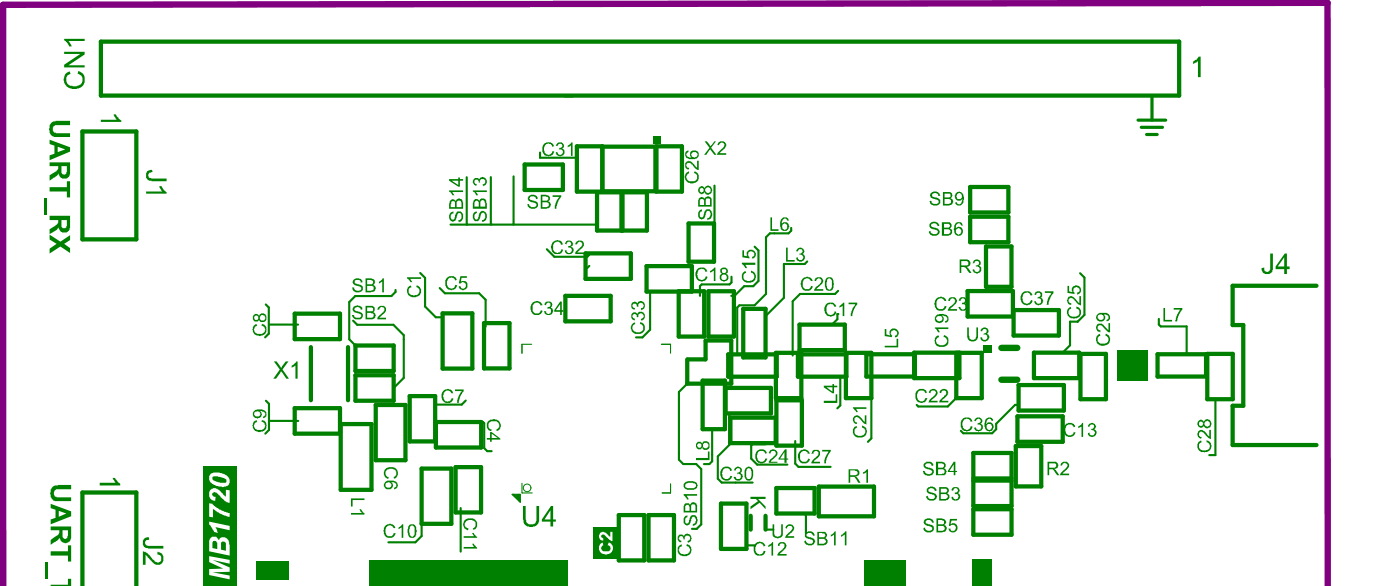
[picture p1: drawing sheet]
<svg xmlns="http://www.w3.org/2000/svg" width="219mm" height="92mm" viewBox="0 0 219 92" stroke-linecap="round" stroke-linejoin="round" font-family="sans-serif">
<path d="M.5 91.8v-91l207.6-.4v91.4" fill="none" stroke="#800080" stroke-width="1"/>
<g fill="none" stroke="#008000" stroke-width=".33">
<path d="M88.5 15.1h1.3M73.2 35.1h.1M80.4 35.1h.1M84.6 23.9v.8M85.7 39l1.2 1.2M92.3 39.9l-.3 .3M118.3 38.6l.6 .6M123.6 36.5h-2.9l-.6 .6M41.7 47.7l.4 .4M42.1 52.2l-.5 .6M54.7 53.1l1 1M55.3 50.2l.7 .6"/>
<path d="M55.7 46.3l-1 1M61.7 50.8l1.6 1.7v.7M62 45.4v.3l-.7 .6M63.3 59.1l-1.6 1.6M66.6 43.5v4.5M68.9 45.1l.8 .8M75.1 45.9l1 1M92.4 41.6l-.4 .4M101.9 51.6l-1.2 1.2h-1M110 44.5l-.3 .3v1.5M114.7 43.3v.9l-.4 .3M115.9 47.8l-.4 .3"/>
<path d="M116.6 44.8l-1.5 1.5h-.5M118.9 44l-.8 .8M120.1 46l-1.8 1.8M122.9 46.6l-2.9 2.9M125.4 46h5.5M126.5 40.9l-.4 .4M130.4 50.8h-4.9l-.2 .2v1.4M42.2 67.3l-.6 .6M74.9 66.1h.8l.2 .1M106.4 71v1l.7 .6h2l.8 .8M107.7 60.1l-1.3 1.3M111.6 71.2v1l-.4 .4"/>
<path d="M112.5 71.4v3.5l.6 .6h2.2M114.3 64.7v5M117.7 71.8l1 .9h4.7M120 69.5h-2.1l-.2 .2M124.6 72.6l.6 .5h5M131.7 63.5l-.5 .4M136.6 68.6l-.6 .6M66.1 83.9l-1 1M72.2 89.1l.3 .3h1.4M109.9 82.1l-.7 .7h-.7M120 82.9h1.2M126.1 80.5h.2"/>
</g>
<g fill="none" stroke="#008000" stroke-width=".67">
<path d="M55.7 58.7v4M61.7 58.7v4M106.4 52.7h4M106.4 45.6h4M125.3 50.8v4M132.4 50.8v4M132.6 55.2h4M46.2 63.9v4M53.3 63.9v4M64.2 69.1h4M64.2 62h4M71.4 73.1h4"/>
<path d="M113 78.8h4M114.5 65.4v4M121.6 65.4v4M132.6 62.3h4M71.4 80.2h4M113 85.9h4M120 80.7v2.2"/>
</g>
<path d="M83.3 53.9h-1.5v1.4M105.1 53.9v1.4M80.3 77.4l1.2 1.1v-1M80.3 77.4h1.2v1.2zM80.9 77.5l.6 .6M81.2 77.5v.3l.1-.3h-.3l.5 1M81.3 77.4v1M81.4 77.4v1M81.5 77.5h-1.1l1 .8-.9-.9 1 .8M81.9 77.2h1.5" fill="none" stroke="#008000" stroke-width=".17"/>
<path d="M81.8 53.9v1.4M81.8 77.2h.1" fill="none" stroke="#008000" stroke-width=".16"/>
<circle cx="131.2" cy="49.2" r=".17" fill="#008000"/>
<g fill="none" stroke="#008000" stroke-width=".33">
<path d="M70.6 35.2h22.9M73.2 27.7v7.4M76.9 27.7v7.4h.2M80.5 27.6v7.5M84.6 24.7h5.8M112 29.1v5.8M118.9 39.2v4.8M120.1 37.1v8.9M124 35.7v.4l-.4 .4M42.1 48.1v4.1M42.3 50.8h4.4M54.7 47.3v5.8"/>
<path d="M55.7 46.3h5.6M56 50.8h5.7M63.3 53.2v5.9M65.9 42.7l.7 .8M66.6 48l1.7 1.7h.8M69.7 45.9h5.4M76.1 46.9v4.2M86.9 40.2h5.1M101.9 45.6v6M110 44.5h4.3M115.5 48.1v7.4M115.9 47.8h2.4"/>
<path d="M116.6 44.8h1.5M125.4 46l-1.2 1.2v8.4M126.1 41.3h-3.2v5.3M131.2 49.2v.8l-.8 .8M131.4 45.5l-.5 .5M131.7 59v4.5M169.3 42.8l.7 .6v5.9l-1.1 1h-1.2v3.7l-1.1 1.2M181.6 49.9v.9l.3 .3h4.1v4.1M41.7 62.7l.5 .5v4.1M42.3 65.9h4.4M72.2 79.5v6.8M73 62.7l-.6 .6h-4.1"/>
<path d="M75.9 66.2v3.9l.5 .5h.7M106.4 61.4v9.6M109.9 73.4v8.7M110.3 72.6h.9M111.6 67.3v3.9M114.3 69.7l-1.8 1.7M115.3 75.5h2.7M117.7 69.7v2.1M124.6 69v3.6M136.6 61.7v6.9M149.9 61.5v.8l-1.4 1.3h-4.6l-.2-.2M159.5 63.4h-.4l-3 2.9v.9l-.6 .6h-4.5l-.4-.4"/>
<path d="M190.5 62.6v8.6h-1M60.9 84.9h4.2M66.1 82v1.9M117 85.4h1.3M126.3 80.5v3"/>
</g>
<g fill="none" stroke="#008000" stroke-width=".67">
<path d="M15.8 6.5h169v8.5h-169zM12.9 20.6h8.5v16.9h-8.5zM82.2 25.7h6v4h-6zM90.4 22.9h4v7.1h-4zM91.8 39.7h7.1v3.9h-7.1zM93.6 30.1h7.8v6h-7.8zM94.4 23h8.3v6.9h-8.3M97.4 30.1v6M97.6 30.1v6M102.9 22.9h4v7.1h-4zM107.9 35h4v6h-4zM152.1 29.3h5.9v4h-5.9z"/>
<path d="M152.1 33.9h5.9v4h-5.9zM154.5 38.6h4v6.3h-4zM46.2 49.1h7.1v4h-7.1zM48.7 54.3v8.3M54.5 54.3v8.3M55.7 54.1h6v4h-6zM55.7 58.7h6M69.4 49.1h4.6v8.6h-4.6zM75.9 50.6h4v7.1h-4zM88.6 46.3h7.1v4h-7.1zM101.3 41.7h7.1v3.9h-7.1zM106.4 45.6v7.1"/>
<path d="M107.8 56.3h2.8M110.1 59.6h3.5v7.6h-3.5zM110.4 45.6v7.1M110.6 53.3h4v6.8h-6.9v-3.8M110.6 53.4v2.9M111 45.6h4v7.1h-4zM114.1 55.5h7.6v3.5h-7.6zM116.5 48.3h3.5v7.6h-3.5zM121.6 55.2h4v7.1h-4zM125.1 55.5h7.6v3.5h-7.6zM125.3 54.8h7.1M125.3 50.8h7.1"/>
<path d="M132.6 55.2v7.1M135.8 55.4h7.6v3.5h-7.6zM136.6 55.2v7.1M150.4 55.2v4h-7.1v-4h10.6v7.1h-4v-7.1M151.7 45.6h7.1v3.9h-7.1zM158.9 48.5h7.1v4h-7.1zM162.1 55.2h7.1v4h-7.1zM169.3 55.4h4v7.1h-4zM181.4 55.4h7.6v3.5h-7.6zM189.2 55.4h4v7.1h-4zM206.3 44.7h-13.1v6.2h1.7v12.6h-1.7v6.2h13.1M46.2 67.9h7.1"/>
<path d="M46.2 63.9h7.1M53.4 66.4h4.8v10.3h-4.8zM55.7 62.7h6M58.9 63.4h4.6v8.6h-4.6zM64.2 62v7.1M66.1 73.3h4.6v8.7h-4.6zM68.2 62v7.1M68.3 66.1h7.1v3.9h-7.1zM71.4 73.1v7.1M75.4 73.1v7.1M113 78.8v7.1M113.7 60.7h7.1v4h-7.1z"/>
<path d="M114.5 69.4h7.1M114.5 65.4h7.1M117 78.8v7.1M121.7 76.4h6v4h-6zM121.7 62.7h4v7.1h-4zM128.3 76.2h8.7v4.6h-8.7zM152.6 70.9h5.9v4h-5.9zM152.6 75.2h5.9v4h-5.9zM152.6 79.7h5.9v4h-5.9zM159.2 69.8h4v6.3h-4zM159.5 65.2h7.1v4h-7.1zM159.6 60.3h7.1v4h-7.1z"/>
<path d="M12.9 91.8v-14.7h8.5v14.7M97 80.6h4v7.1h-4zM101.6 80.6h4v7.1h-4zM117.7 80.7v2.2"/>
</g>
<path d="M178.4 18.8h4.3M178.9 19.9h3.3M180.6 15v3.8M179.7 21.1h1.7" fill="none" stroke="#008000" stroke-width=".5"/>
<path d="M103.7 53.9h1.4M81.8 75.6v1.6M105.1 75.8v1.4h-1.3" fill="none" stroke="#008000" stroke-width=".17"/>
<path d="M103.7 53.9h1.4M105.1 75.8v1.4h-1.3" fill="none" stroke="#008000" stroke-width=".16"/>
<path d="M157 59.4h2.4M157 54.5h2.4" fill="none" stroke="#008000" stroke-width="1"/>
<g fill="#008000">
<path d="M152.4 87.5h3v4.3h-3z" fill-rule="evenodd"/>
<path d="M40.2 87.9h5.1v2.8h-5.1z" fill-rule="evenodd"/>
<path d="M135.4 87.8h6.6v4h-6.6z" fill-rule="evenodd"/>
<path d="M175.1 54.8h4.7v4.9h-4.7z" fill-rule="evenodd"/>
<path d="M57.9 87.7h31.1v4.1h-31.1z" fill-rule="evenodd"/>
<path d="M93 82.5h4v5h-4z" fill-rule="evenodd"/>
</g>
<g fill="#008000">
<path d="M39.7 66l.4-.2 .2 .2a.66 .66 0 0 0-.5 .8 .66 .66 0 0 0 .8 .5h.1a.65 .65 0 0 0 .9-.5 .65 .65 0 0 0-.6-.8l.1-.3 .1 .1a.43 .43 0 0 1 .5 .4 .91 .91 0 0 1-.4 1.3 1.29 1.29 0 0 1-1.5-.2l-.3-.7z"/>
<path d="M60.2 73.5a1.42 1.42 0 0 1 2.1 0 1.45 1.45 0 0 1-.1 1.2l-.4 .3-.1-.4a.61 .61 0 0 0 .4-.5 .61 .61 0 0 0-.2-.6 1.04 1.04 0 0 0-1.5 .3 .77 .77 0 0 0 .5 .9l-.1 .3a.97 .97 0 0 1-.6-1.4z"/>
<path d="M63.9 45l.5-.3 .1 .3h-.2a.65 .65 0 0 0-.2 .8 .65 .65 0 0 0 .6 .4l.1 .1 .3-.1a.62 .62 0 0 0 .6-.8l-.1-.3-.4-.2 .2-.2a.97 .97 0 0 1 .6 1.1 .97 .97 0 0 1-1.1 .7h-.1a1.01 1.01 0 0 1-1-.9z"/>
<path d="M63.8 43.4h2.2v.3h-1.7l.3 .5h-.3l-.1-.3-.4-.3z"/>
<path d="M102.3 21.4h1.2v1.1h-1.2z"/>
<path d="M107.5 27.1l.5-.3-.1 .4a.64 .64 0 0 0-.3 .8 .64 .64 0 0 0 .8 .4 .66 .66 0 0 0 .9-.4 .66 .66 0 0 0-.3-.8l-.2-.1v-.3a.45 .45 0 0 1 .5 .4 .95 .95 0 0 1 .1 1 .95 .95 0 0 1-.9 .5 1.09 1.09 0 0 1-1.1-.7l-.1-.5z"/>
<path d="M107.4 25.5a.7 .7 0 0 1 1-.1l.9 .9v-1.1h.2v1.4h-.1a1.34 1.34 0 0 1-.9-.8h-.1a.44 .44 0 0 0-.7-.3 .44 .44 0 0 0 .1 .8h.2v.3v-.1a.7 .7 0 0 1-.6-1z"/>
<path d="M118.2 85.3a.97 .97 0 0 1 1-.5 .97 .97 0 0 1 .8 .6l-.3 .1a.59 .59 0 0 0-.7-.5 .59 .59 0 0 0-.5 .6 .84 .84 0 0 0 .2 1.1 .74 .74 0 0 0 1-.5l.3 .1a.91 .91 0 0 1-1 .7 .88 .88 0 0 1-.9-.7z"/>
<path d="M120.4 85.4l.4-.2 .2-.3h.2v2.1h-.3v-1.7l-.1 .1-.3 .2h-.1z"/>
<path d="M122 85a.84 .84 0 0 1 1.2 .2 .85 .85 0 0 1-.4 .9l-.6 .6h1.1v.3h-1.4v-.3l.2-.3a1.24 1.24 0 0 0 .8-1.1v-.2l-.4-.1-.3 .2v.2h-.3z"/>
<path d="M117.6 77.8h2.4v.3h-1.2l1.2 1.2v.4l-.9-1-1.5 1v-.4l1.2-.9-.3-.3h-.9z"/>
<path d="M118.6 70.7a1.15 1.15 0 0 1 1.4-.2l.2 .4-.3 .1a.61 .61 0 0 0-.5-.4 .61 .61 0 0 0-.6 .2 .93 .93 0 0 0 .4 1.5h.4l.3-.3 .1-.2h.2a.95 .95 0 0 1-1.1 .7 .95 .95 0 0 1-.7-1.2v-.3z"/>
<path d="M120.7 70.5a.72 .72 0 0 1 1.2 .3l-.1 .5-1 .9v.1h1.1v.1h-1.4v-.2l.3-.3a1.4 1.4 0 0 0 .8-1.1 .44 .44 0 0 0-.5-.2 .44 .44 0 0 0-.3 .4l-.3-.1z"/>
<path d="M120.8 34h.2v1.9h1v.2h-1.2z"/>
<path d="M125.2 70.8a.94 .94 0 0 1 1-.5 .94 .94 0 0 1 .7 .7h-.3a.61 .61 0 0 0-.7-.4 .61 .61 0 0 0-.5 .7v.1a.66 .66 0 0 0 .5 .9 .66 .66 0 0 0 .8-.5l.2 .1a.45 .45 0 0 1-.3 .5h-.1a.88 .88 0 0 1-1.4-.5v-.7z"/>
<path d="M127.3 70.6a.72 .72 0 0 1 1.2 .2 1.09 1.09 0 0 1-.5 1l-.5 .5h1v.2h-1.3v-.1a2.38 2.38 0 0 1 1-1.1 .39 .39 0 0 0-.2-.7 .39 .39 0 0 0-.5 .4h-.3z"/>
<path d="M128.9 70.4h1.3v.3l-.4 .5-.3 .6v.7h-.3v-.6l.7-1.2h-1z"/>
<path d="M125.7 43.7a.98 .98 0 0 1 1.6 .1v.2h-.2a.65 .65 0 0 0-.8-.4 .65 .65 0 0 0-.5 .6v.1a.68 .68 0 0 0 .4 .9 .68 .68 0 0 0 .9-.4v-.1l.3 .1a1.02 1.02 0 0 1-1.6 .5 1.49 1.49 0 0 1-.1-1.5z"/>
<path d="M127.8 43.6a.94 .94 0 0 1 1.1 .1v.1a.42 .42 0 0 1 0 .6l-1 .9h1.1v.2h-1.4l.3-.7a1.4 1.4 0 0 0 .9-.9h-.1a.38 .38 0 0 0-.4-.3 .38 .38 0 0 0-.4 .4h-.2z"/>
<path d="M135.3 73.9l.4-.2 .2-.2h.1v2.1h-.2v-1.7l-.5 .3z"/>
<path d="M133.8 66.9l.5-.2 .1 .3a.61 .61 0 0 0-.5 .4 .61 .61 0 0 0 .3 .7 .87 .87 0 0 0 .9 .1 .87 .87 0 0 0 .5-.8l-.1-.4h-.4v-.4a.94 .94 0 0 1 .8 1 .94 .94 0 0 1-.9 .9 1.11 1.11 0 0 1-1.2-.4 1.27 1.27 0 0 1 0-1.2z"/>
<path d="M133.8 65.3a.7 .7 0 0 1 1.1 .1l.6 .6v-1h.3v1.4a1.5 1.5 0 0 1-.9-.7l-.2-.2a.42 .42 0 0 0-.7 0 .42 .42 0 0 0 .4 .6l-.2 .3a.7 .7 0 0 1-.4-1z"/>
<path d="M133.7 63.7h2.1v.3h-1.6l.2 .4v.1h-.2l-.1-.2-.4-.4z"/>
<path d="M138.7 54.1h1.8v-1.1h.3v1.4h-2.1z"/>
<path d="M138.7 51.5h.2v.8l.6 .2a.72 .72 0 0 1 0-.7 .72 .72 0 0 1 .7-.4 .74 .74 0 0 1 .5 1.2l-.4 .3v-.4a.43 .43 0 0 0 .3-.4 .43 .43 0 0 0-.4-.4 .5 .5 0 0 0-.5 .2 .5 .5 0 0 0 .1 .6v.3l-1.1-.2z"/>
<path d="M144.9 81.3a1.01 1.01 0 0 1 1.4 .2l.1 .3h-.3a.55 .55 0 0 0-.4-.4 .55 .55 0 0 0-.6 .2 .43 .43 0 0 0 .5 .5l.2 .1a.44 .44 0 0 1 .6 .5 .95 .95 0 0 1-.9 .6l-.3-.1a.46 .46 0 0 1-.4-.5h-.1l.3-.1v.1a.3 .3 0 0 0 .3 .3v.1h.5a.34 .34 0 0 0 .3-.4 .34 .34 0 0 0-.4-.3v-.1a.89 .89 0 0 1-.9-.7z"/>
<path d="M148.9 81.2h1.1v.3h-.9l-.1 .5h.1a.71 .71 0 0 1 1 .6 .71 .71 0 0 1-.9 .7h-.1a.43 .43 0 0 1-.4-.5l-.1-.1h.4l.1 .3a.47 .47 0 0 0 .5 0 .47 .47 0 0 0 .2-.4 .47 .47 0 0 0-.3-.4 .47 .47 0 0 0-.5 .1h-.3z"/>
<path d="M144.8 72.5a.95 .95 0 0 1 1.5 .2v.2h-.3a.52 .52 0 0 0-.4-.4 .52 .52 0 0 0-.5 .2l-.1 .1a.32 .32 0 0 0 .4 .3l.1 .1a.65 .65 0 0 1 .7 .3 .65 .65 0 0 1 0 .7 .92 .92 0 0 1-1.5-.3v-.2h.2v.1a.63 .63 0 0 0 .6 .4 .63 .63 0 0 0 .6-.4l-.1-.2-.5-.1a.72 .72 0 0 1-.7-.8z"/>
<path d="M145.8 30.2a.92 .92 0 0 1 1.5 .2l.1 .2h-.4a.47 .47 0 0 0-.4-.4 .47 .47 0 0 0-.5 .4h-.1l.2 .2a1.71 1.71 0 0 1 1.2 .4 .67 .67 0 0 1-.7 1h-.1a.89 .89 0 0 1-.9-.7l.2-.1a.65 .65 0 0 0 .5 .5 .65 .65 0 0 0 .7-.2v-.1a.35 .35 0 0 0-.5-.4 .73 .73 0 0 1-.8-.7z"/>
<path d="M151.6 51.3h.2v1.2l.1 .1a.55 .55 0 0 0 .6 .6 .55 .55 0 0 0 .5-.6v-1.3h.3v1.2a.85 .85 0 0 1-.9 .9 .85 .85 0 0 1-.8-.9z"/>
<path d="M153.7 51.6h.1a.58 .58 0 0 1 .7-.3 .58 .58 0 0 1 .4 .6v.2l-.3 .2a.56 .56 0 0 1 .5 .5 .56 .56 0 0 1-.5 .6 .64 .64 0 0 1-1-.5l.3-.1a.47 .47 0 0 0 .4 .4 .47 .47 0 0 0 .5-.4l-.1-.1a.39 .39 0 0 0-.6-.3l.1-.2a.35 .35 0 0 0 .4-.3 .35 .35 0 0 0-.2-.4h-.1a.3 .3 0 0 0-.3 .3h-.3z"/>
<path d="M154.1 54h1.3v1.2h-1.3z"/>
<path d="M10.2 11.6l.7-.5 .2 .5a.95 .95 0 0 0-.7 .8 .95 .95 0 0 0 .5 .9 1.49 1.49 0 0 0 1.9-.4v-.1a.85 .85 0 0 0-.6-1.2l.1-.5a1.33 1.33 0 0 1 .9 2 1.53 1.53 0 0 1-1.6 .8h-.1a1.51 1.51 0 0 1-1.4-2.2z"/>
<path d="M10.1 8.1h3.2v.4l-2.6 1.7h2.6v.4h-3.2v-.5l2.5-1.7h-2.5z"/>
<path d="M10.1 6.1h3.2v.3h-2.6l.5 .8v.1h-.4l-.3-.7-.4-.3z"/>
<path d="M23.1 26.8l.7-.2 .1 .3h-.1a.55 .55 0 0 0-.5 .3 .55 .55 0 0 0 0 .6l.4 .1h2.4v.5h-2.4v-.1a.51 .51 0 0 1-.6-.3l-.2-.1v-.8z"/>
<path d="M22.9 30h2.5l-.5-.9h.5l.3 .7 .4 .3v.2h-3.2z"/>
<path d="M39.7 51l.4-.3h.1l.1 .3a.6 .6 0 0 0-.5 .5 .92 .92 0 0 0 .6 .8 .92 .92 0 0 0 1-.3 .61 .61 0 0 0 .1-.6 .61 .61 0 0 0-.5-.4l.1-.3a.91 .91 0 0 1 .6 1.1 1 1 0 0 1-1.3 .7h-.1a1.05 1.05 0 0 1-.6-1.5z"/>
<path d="M72.8 81.5a1.14 1.14 0 0 1 2 .4 .77 .77 0 0 1-.6 1l-.1-.2a.63 .63 0 0 0 .3-1.1 .96 .96 0 0 0-1.6 .5l.1 .4 .5 .2-.1 .3a1.01 1.01 0 0 1-.5-1.5z"/>
<path d="M72.7 83.9h1.6l-.3-.3v-.2h.3v.2l.5 .4v.2h-2.1z"/>
<path d="M72.7 85.6h1.6l-.3-.4v-.1h.3l.1 .3 .4 .3v.2h-2.1z"/>
<path d="M74.2 33.4l.3-.3h.2l.1 .3a.55 .55 0 0 0-.4 .4 .55 .55 0 0 0 .2 .6l.4-.2v-.3a.68 .68 0 0 1 1-.8 .9 .9 0 0 1 .3 .9 .9 .9 0 0 1-.8 .7v-.3a.32 .32 0 0 0 .5-.3l.1-.2a.6 .6 0 0 0-.3-.6l-.2 .1a.45 .45 0 0 0-.3 .5l-.1 .2a.55 .55 0 0 1-.6 .5 .55 .55 0 0 1-.5-.6z"/>
<path d="M74.1 29.8h2.2v.3h-1.7l.4 .5h-.4v-.1a.42 .42 0 0 0-.4-.4z"/>
<path d="M74.2 28.1a.64 .64 0 0 1 .8-.2l.1 .2a.56 .56 0 0 1 .6-.4 .56 .56 0 0 1 .5 .5 .64 .64 0 0 1-.5 .9l-.1-.2a.44 .44 0 0 0 .5-.6 .44 .44 0 0 0-.6-.3h-.1a.4 .4 0 0 0-.1 .6l-.3-.1a.36 .36 0 0 0-.2-.4 .36 .36 0 0 0-.5 .3 .36 .36 0 0 0 .4 .4v.3a.95 .95 0 0 1-.6-.8z"/>
<path d="M70.5 33.4h.1a.45 .45 0 0 1 .5-.3v.3a.47 .47 0 0 0-.5 .5 .47 .47 0 0 0 .5 .5l.1-.1 .1-.6a.64 .64 0 0 1 .9-.5h.1a.95 .95 0 0 1-.4 1.6l-.1-.4h.1a.61 .61 0 0 0 .4-.4 .61 .61 0 0 0-.2-.6h-.1a.35 .35 0 0 0-.3 .5h-.1a.66 .66 0 0 1-.9 .7 .92 .92 0 0 1-.2-1.2z"/>
<path d="M70.4 29.8h2.2v.3h-1.7l.3 .5h-.3l-.1-.3-.4-.3z"/>
<path d="M85.1 22.7h.1a.97 .97 0 0 1 1.2-.3l.3 .1 .2 .4-.4 .1a.6 .6 0 0 0-.5-.5 .89 .89 0 0 0-.7 1.3 .66 .66 0 0 0 .7 .4 .66 .66 0 0 0 .6-.6l.3 .1-.1 .2a.42 .42 0 0 1-.4 .4l-.1 .1a.98 .98 0 0 1-1.2-.4l-.1-.2z"/>
<path d="M87.2 22.5a.65 .65 0 0 1 .8-.2 .65 .65 0 0 1 .4 .8l-.3 .1a.62 .62 0 0 1 .4 .7 .62 .62 0 0 1-.6 .5v.1a.72 .72 0 0 1-.8-.7h.3a.44 .44 0 0 0 .5 .4 .44 .44 0 0 0 .3-.5 .44 .44 0 0 0-.6-.3v-.3v.1l.2-.1a.34 .34 0 0 0 .3-.3 .34 .34 0 0 0-.3-.3h-.3l-.1 .4-.3-.1z"/>
<path d="M89 22.8l.3-.2 .3-.3h.1v2.1h-.2v-1.7l-.4 .4h-.1z"/>
<path d="M39.9 64.5a.49 .49 0 0 0 .3 .7 .49 .49 0 0 0 .6-.5l-.2-.3h-.2v-.1zM39.7 64.4l.2-.1a1.18 1.18 0 0 1 1.2-.2l.1 .1a.74 .74 0 0 1 .4 1.2h-.4v-.2a.39 .39 0 0 0 .4-.5 .39 .39 0 0 0-.5-.3v-.1h-.4l.2 .2a.64 .64 0 0 1-.5 1 .7 .7 0 0 1-.7-1z"/>
<path d="M60.2 75.6a1.64 1.64 0 0 1 1.7-.3 .66 .66 0 0 1 .5 .7 .66 .66 0 0 1-.6 .6v-.3a.43 .43 0 0 0 .3-.4 .43 .43 0 0 0-.4-.4h-.4a.58 .58 0 0 1 .3 .6 .58 .58 0 0 1-.5 .5 .73 .73 0 0 1-.8-.3 .73 .73 0 0 1-.1-.7zM60.4 75.7a.48 .48 0 0 0 .4 .6 .48 .48 0 0 0 .5-.5v-.1a.53 .53 0 0 0-.9 0z"/>
<path d="M107.5 23.7l.4-.1v.2a.38 .38 0 0 0-.3 .4 .38 .38 0 0 0 .4 .4v.1h.4a.66 .66 0 0 1 0-1 .66 .66 0 0 1 .9 0 .7 .7 0 0 1 .2 .8 .7 .7 0 0 1-.7 .4 1.64 1.64 0 0 1-1.2-.2l-.2-.3zM108.4 24a.3 .3 0 0 0 .1 .5 .45 .45 0 0 0 .6 0 .45 .45 0 0 0 .1-.6l-.6-.1z"/>
<path d="M122.9 70.8l-.6 1h.6zM123 70.3h.3v1.5h.2v.1h-.2v.5h-.4v-.5h-.9v-.1z"/>
<path d="M122.4 34.3a.66 .66 0 0 1 .7-.3 .66 .66 0 0 1 .5 .5h-.2a.34 .34 0 0 0-.3-.3 .34 .34 0 0 0-.4 .2l-.2 .3v.3a.65 .65 0 0 1 .7-.2 .65 .65 0 0 1 .5 .6 .7 .7 0 0 1-1 .7l-.2-.1a1.76 1.76 0 0 1-.1-1.7zM122.6 35.2a.5 .5 0 0 0 .1 .6 .5 .5 0 0 0 .6 .1l.1-.2a.46 .46 0 0 0-.2-.6 .46 .46 0 0 0-.6 .1z"/>
<path d="M129.7 43.7a1.55 1.55 0 0 0 .2 1.6h.1a.3 .3 0 0 0 .3-.3l.1-.2a1.18 1.18 0 0 0-.4-1.2zM129.5 43.5a.72 .72 0 0 1 1.1 .2v.5a1.04 1.04 0 0 1-.4 1.3 .73 .73 0 0 1-.9-.7v-.7z"/>
<path d="M133.3 73.6v.8h.7a.35 .35 0 0 0 .4-.4 .35 .35 0 0 0-.4-.3v-.1zM133 73.5h1.1a.55 .55 0 0 1 .6 .5 .55 .55 0 0 1-.6 .6l.3 .1 .5 .9h-.4l-.3-.5a.43 .43 0 0 0-.5-.5h-.4v1h-.3z"/>
<path d="M147 81.4v.7h.5a.34 .34 0 0 0 .5-.3 .34 .34 0 0 0-.4-.4zM147 82.3v.8h.6a.41 .41 0 0 0 .5-.3 .41 .41 0 0 0-.2-.5zM146.8 81.1h.9v.1a.52 .52 0 0 1 .5 .3 .52 .52 0 0 1-.1 .6l-.1 .1a.57 .57 0 0 1 .4 .6 .57 .57 0 0 1-.6 .4l-1 .1z"/>
<path d="M147 72.5v.7h.6a.3 .3 0 0 0 .4-.3 .3 .3 0 0 0-.3-.3v-.1zM147 73.5v.7h.6v-.1a.35 .35 0 0 0 .4-.2 .35 .35 0 0 0-.2-.4zM146.7 72.3h.8a.57 .57 0 0 1 .6 .3 .57 .57 0 0 1-.1 .6v.1a.63 .63 0 0 1 .1 1l-.1 .1h-1.3z"/>
<path d="M149.5 72.7l-.7 1h.7zM149.5 72.3h.2v1.4h.3v.2h-.3v.5h-.2v-.5h-.9v-.2z"/>
<path d="M148 30.3v.6h.6a.32 .32 0 0 0 .4-.3 .32 .32 0 0 0-.4-.3zM148 31.2v.7h.6a.39 .39 0 0 0 .5-.4 .39 .39 0 0 0-.5-.3zM147.8 30.1h.8a.5 .5 0 0 1 .6 .3 .5 .5 0 0 1-.2 .6 .61 .61 0 0 1 .4 .6 .61 .61 0 0 1-.6 .6h-1z"/>
<path d="M150 30.4v.1a.52 .52 0 0 0 .1 .7 .49 .49 0 0 0 .7-.4 .49 .49 0 0 0-.6-.6zM149.7 30.3a.94 .94 0 0 1 1-.2 1.18 1.18 0 0 1 .3 1.3 .45 .45 0 0 1-.3 .6 .57 .57 0 0 1-.6 .2 .57 .57 0 0 1-.4-.5h.3a.34 .34 0 0 0 .3 .3 .34 .34 0 0 0 .4-.3l.1-.5a.65 .65 0 0 1-.8 .1 .65 .65 0 0 1-.3-.8z"/>
<path d="M39.8 49.7a.35 .35 0 0 0 .7 0 .35 .35 0 0 0-.7 0zM40.7 49.6a.44 .44 0 0 0 .4 .6 .44 .44 0 0 0 .5-.5 .44 .44 0 0 0-.6-.4zM39.7 49.3l.3-.1a.35 .35 0 0 1 .3 0 .35 .35 0 0 1 .3 .3 .61 .61 0 0 1 .7-.5 .61 .61 0 0 1 .4 .7h.1l-.1 .1a.62 .62 0 0 1-.4 .6 .62 .62 0 0 1-.7-.3 .49 .49 0 0 1-.6 .2 .49 .49 0 0 1-.4-.5z"/>
<path d="M74.4 31.5v.8h.6v-.5a.38 .38 0 0 0-.2-.3 .38 .38 0 0 0-.4 0zM75.4 31.4l-.1 .9h.8l-.1-.6a.39 .39 0 0 0-.6-.3zM74.2 31.4h.1a.47 .47 0 0 1 .4-.3 .47 .47 0 0 1 .4 .3 .58 .58 0 0 1 .7-.3 .58 .58 0 0 1 .4 .6l.1 1h-2.2z"/>
<path d="M70.7 31.6l-.1 .8h.7v-.5a.35 .35 0 0 0-.1-.4 .35 .35 0 0 0-.5 .1zM71.6 31.6v.8h.7v-.6a.41 .41 0 0 0-.2-.4 .41 .41 0 0 0-.5 .2zM70.5 31.5l.4-.3h.3l.2 .3a.56 .56 0 0 1 .6-.4 .56 .56 0 0 1 .5 .6h.1v1h-2.2z"/>
<path d="M70.8 28.3l1 .7v-.7zM70.4 28h1.4v-.2h.3v.2h.5v.3h-.5v.9h-.3l-1.4-.9z"/>
</g>
<g fill="#fff">
<path d="M94 85.3l.5-.4 .1 .5h-.1a.47 .47 0 0 0-.3 .4 .47 .47 0 0 0 .3 .4l.3 .1a.67 .67 0 0 0 .9-.5v-.1a.32 .32 0 0 0-.5-.3l.2-.5a.9 .9 0 0 1 .7 1 .9 .9 0 0 1-.9 .8 1.02 1.02 0 0 1-1.1-.3 1.02 1.02 0 0 1-.1-1.1z"/>
<path d="M94 83.4a.97 .97 0 0 1 1.4 .5l.3 .2v-.9h.3v1.5l-.5-.2-.7-.7a.29 .29 0 0 0-.5-.1 .29 .29 0 0 0 .1 .5l.2 .1v.3a.66 .66 0 0 1-.7-.4 .66 .66 0 0 1 .1-.7z"/>
</g>
<g fill="#008000">
<path d="M99 50.7l.5-.2v.2a.68 .68 0 0 0-.4 .8 .68 .68 0 0 0 .7 .5 .81 .81 0 0 0 1-.5v-.5l-.5-.3 .1-.3a.98 .98 0 0 1 .6 1.2 .98 .98 0 0 1-1.2 .7h-.3a1.08 1.08 0 0 1-.6-1z"/>
<path d="M99 49.1h.1a.45 .45 0 0 1 .8 0 .64 .64 0 0 1 .8-.3 .64 .64 0 0 1 .4 .8l-.4 .6h-.2v-.3a.43 .43 0 0 0 .4-.5 .44 .44 0 0 0-.6-.3 .44 .44 0 0 0-.3 .5h-.2a.36 .36 0 0 0-.2-.4 .36 .36 0 0 0-.4 .1 .36 .36 0 0 0 .2 .5l.1 .1v.3a.7 .7 0 0 1-.5-1.1z"/>
<path d="M99 47.5a.43 .43 0 0 1 .5-.3 .43 .43 0 0 1 .4 .3 .66 .66 0 0 1 .8-.3 .66 .66 0 0 1 .4 .8l-.1 .1a.32 .32 0 0 1-.4 .4h-.1v-.3h.1a.41 .41 0 0 0 .2-.5 .41 .41 0 0 0-.5-.3 .41 .41 0 0 0-.3 .6h-.2a.35 .35 0 0 0-.3-.5 .35 .35 0 0 0-.4 .4 .35 .35 0 0 0 .4 .3v.3a.67 .67 0 0 1-.5-1z"/>
<path d="M107.2 81l.5-.4v.4a.54 .54 0 0 0-.1 .9l.1 .1 .3-.3a1.15 1.15 0 0 1 .5-1.1 .74 .74 0 0 1 .7 .3 .74 .74 0 0 1 .1 .8l-.1 .4-.3 .1-.3 .1v-.2a.73 .73 0 0 0 .3-1.1 .3 .3 0 0 0-.3-.1 .3 .3 0 0 0-.2 .3l-.1 .2a.85 .85 0 0 1-.7 .8 .91 .91 0 0 1-.4-1.2z"/>
<path d="M107.1 77.3h2.2v.3h-1.6l.2 .4v.2h-.2l-.3-.5-.3-.2z"/>
<path d="M106.3 85.5l.4-.3 .2 .3a.34 .34 0 0 0-.4 .5h-.1a.88 .88 0 0 0 1.3 .7 .64 .64 0 0 0 .5-.7 .64 .64 0 0 0-.6-.6l.1-.2h.1a1 1 0 0 1 .3 1.6 1.36 1.36 0 0 1-1.7-.1v-.1a.78 .78 0 0 1-.2-.8z"/>
<path d="M106.3 83.8l.3-.1a.46 .46 0 0 1 .6 .2 .42 .42 0 0 1 .5-.4 .78 .78 0 0 1 .6 .6 .78 .78 0 0 1-.2 .8h-.3l-.1-.2a.43 .43 0 0 0 .4-.5 .43 .43 0 0 0-.5-.4 .43 .43 0 0 0-.3 .6h-.2v-.1a.3 .3 0 0 0-.3-.4 .3 .3 0 0 0-.3 .3h-.1l.1 .3 .3 .2-.1 .2h-.1a.3 .3 0 0 1-.3-.4h-.1z"/>
<path d="M145.3 76.5a.88 .88 0 0 1 1.5 .2v.1l-.4-.1a.48 .48 0 0 0-.3-.3 .48 .48 0 0 0-.5 .2 .25 .25 0 0 0-.1 .3 .25 .25 0 0 0 .3 .1l.4 .2a.57 .57 0 0 1 .6 .4 .57 .57 0 0 1-.4 .7v.1a.91 .91 0 0 1-1.2-.6v-.1l.2-.1v.1a.63 .63 0 0 0 1 .3l.2-.2h-.1a.32 .32 0 0 0-.4-.4l-.1-.1a.66 .66 0 0 1-.7-.8z"/>
<path d="M149.2 76.4a.68 .68 0 0 1 .8-.2 .68 .68 0 0 1 .4 .7l-.1 .2-.2 .1h.1a.59 .59 0 0 1 .3 .5 .59 .59 0 0 1-.4 .6 .57 .57 0 0 1-.6 0 .57 .57 0 0 1-.4-.5h.3a.38 .38 0 0 0 .3 .4 .38 .38 0 0 0 .5-.4v-.2a.26 .26 0 0 0-.2-.3 .26 .26 0 0 0-.3 0v-.2a.36 .36 0 0 0 .4-.4 .36 .36 0 0 0-.4-.3 .36 .36 0 0 0-.3 .3v.1l-.3-.1z"/>
<path d="M146.6 52.8l.3-.3h.2l.1 .3h-.1a.65 .65 0 0 0-.4 .7 .65 .65 0 0 0 .7 .5 .9 .9 0 0 0 1.1-.7l-.4-.5h-.2l.1-.4a1.22 1.22 0 0 1 .7 1h-.1a.88 .88 0 0 1-1 .9 .89 .89 0 0 1-1.1-.9l-.1-.1h.1z"/>
<path d="M146.5 51.3h2.1v.2h-1.7l.2 .1 .2 .3v.1h-.3l-.1-.3-.4-.3z"/>
<path d="M145.7 35a.87 .87 0 0 1 1.5 .3v.1h-.3a.56 .56 0 0 0-.4-.4 .56 .56 0 0 0-.6 .2 .6 .6 0 0 0 .7 .4l.1 .1a.59 .59 0 0 1 .6 .7 .59 .59 0 0 1-.7 .5 .76 .76 0 0 1-1-.7l.2-.1v.1a.3 .3 0 0 0 .4 .4 .44 .44 0 0 0 .5 .1 .44 .44 0 0 0 .2-.6l-.5-.2a.66 .66 0 0 1-.7-.9z"/>
<path d="M171.9 52.6l.4-.3 .2 .2-.1 .1a.62 .62 0 0 0-.4 .7 .62 .62 0 0 0 .7 .5 .79 .79 0 0 0 1-.9l-.2-.3-.3-.1 .1-.2a.9 .9 0 0 1 .7 .9 .9 .9 0 0 1-.9 .8 .93 .93 0 0 1-1.3-.7z"/>
<path d="M172 50.7a.9 .9 0 0 1 1.2 .5l.5 .5v-1.1h.3v1.4l-.4-.1-.6-.6a.52 .52 0 0 0-.5-.4 .52 .52 0 0 0-.5 .3v.1a.32 .32 0 0 0 .5 .4v.3l-.2-.1a.59 .59 0 0 1-.4-.9z"/>
<path d="M187.8 69.1l.5-.1 .1 .2a.66 .66 0 0 0-.3 1.1 1.15 1.15 0 0 0 1.4-.1v-.1a.6 .6 0 0 0-.4-.9v-.3a.94 .94 0 0 1 .8 1.1 .94 .94 0 0 1-1.1 .8h-.2a.89 .89 0 0 1-.8-.5 .89 .89 0 0 1 0-.9z"/>
<path d="M187.8 67.5a.55 .55 0 0 1 1 0l.3 .3 .1 .3 .3 .3v-1.1h.3v1.4l-.4-.1-.8-.9a.41 .41 0 0 0-.7 .1 .41 .41 0 0 0 .5 .6l-.1 .2a.59 .59 0 0 1-.6-.3 .59 .59 0 0 1 .1-.6z"/>
<path d="M187 9.6l.3-.2a.6 .6 0 0 0 .5-.5h.4v3.2h-.4v-2.6l-.8 .5z"/>
<path d="M167.3 48.4l.4-.4 .2 .3h-.1a.68 .68 0 0 0-.3 .8 .68 .68 0 0 0 .7 .5 .73 .73 0 0 0 .8-.2 .73 .73 0 0 0 .2-.8l-.2-.2-.3-.1v-.3a.92 .92 0 0 1 .6 1.2v.1a.77 .77 0 0 1-.9 .5v.1l-.3-.1a.72 .72 0 0 1-.8-.7h-.1z"/>
<path d="M167.4 46.5h.1a.56 .56 0 0 1 .9 .2l.8 .8v-1.1h.2v1.4l-.7-.3a1.34 1.34 0 0 0-.9-.9l-.1 .1a.39 .39 0 0 0-.2 .4 .39 .39 0 0 0 .4 .4v.2a.69 .69 0 0 1-.5-1.1z"/>
<path d="M167.3 44.7h.3v.9l.6 .2a.58 .58 0 0 1-.2-.7 .58 .58 0 0 1 .5-.4 .66 .66 0 0 1 .7 .2 .66 .66 0 0 1 .1 .8v.2l-.5 .2v-.3h.1a.34 .34 0 0 0 .3-.5 .5 .5 0 0 0-.8-.3 .5 .5 0 0 0-.1 .8h.1v.2l-1.1-.2z"/>
<path d="M15.6 75.6h2.5l-.4-.7v-.1h.3l.4 .6 .4 .3v.3h-3.2z"/>
<path d="M15.8 18.7h2.5l-.5-.6v-.2h.4l.4 .7 .4 .2v.3h-3.2z"/>
<path d="M22.5 84.4h.1a.45 .45 0 0 1 .5-.3h.2l.1 .3-.1 .1a.48 .48 0 0 0-.6 .5 .48 .48 0 0 0 .6 .4h2.3v.5h-2.4v-.1a.83 .83 0 0 1-.8-1.2z"/>
<path d="M22.4 86.3h.1a1.73 1.73 0 0 1 1.1 .8 2.12 2.12 0 0 0 1.2 1 .68 .68 0 0 0 .5-.7 .68 .68 0 0 0-.5-.6h-.1v-.4a1.07 1.07 0 0 1 .9 .9 1.07 1.07 0 0 1-.6 1.1 1.36 1.36 0 0 1-1.3-.7l-.9-.8v1.5h-.4z"/>
<path d="M55 78h2.1v.3h-1.8v1h-.3z"/>
<path d="M55 80.3h1.7l-.3-.5v-.1h.2l.3 .5 .2 .1v.2h-2.1z"/>
<path d="M69.3 61.4a.92 .92 0 0 1 .9-.5 .92 .92 0 0 1 .8 .6l.1 .1h-.4a.61 .61 0 0 0-.7-.5 .61 .61 0 0 0-.5 .7v.7a.7 .7 0 0 0 1 .3l.3-.5 .3 .1a.96 .96 0 0 1-1.3 .7 1.35 1.35 0 0 1-.5-1.7z"/>
<path d="M71.3 61h1.4v.3l-.3 .2-.3 .6-.2 1h-.2v-.2a2.3 2.3 0 0 1 .7-1.7h-1.1z"/>
<path d="M55.3 43.8a.92 .92 0 0 1 1.6 .4h-.4a.54 .54 0 0 0-.9-.2 .44 .44 0 0 0 .5 .5h.2a.62 .62 0 0 1 .6 .5 .62 .62 0 0 1-.4 .7 .9 .9 0 0 1-1.2-.4l-.1-.3h.3v.1a.62 .62 0 0 0 1.1 .2v-.1a.32 .32 0 0 0-.4-.4v-.1h-.3a.66 .66 0 0 1-.6-.9z"/>
<path d="M59.4 44.1l.3-.1 .3-.4h.2v2.2h-.3v-1.7l-.5 .3z"/>
<path d="M69.9 43.7h.1a.97 .97 0 0 1 1.6 0v.1l-.3 .1v-.2l-.2-.2a.64 .64 0 0 0-1 .5 .77 .77 0 0 0 0 .8 .77 .77 0 0 0 .8 .4l.3-.2 .2-.4 .3 .1a.95 .95 0 0 1-1 .7 .95 .95 0 0 1-.9-.8z"/>
<path d="M72.2 43.2h1v.3h-.9l-.1 .6a.68 .68 0 0 1 1 .2 .68 .68 0 0 1-.3 1 .53 .53 0 0 1-.8-.1l-.2-.4 .3-.1a.44 .44 0 0 0 .5 .5 .44 .44 0 0 0 .3-.6 .3 .3 0 0 0-.3-.4h-.3l-.2 .2-.3-.1z"/>
<path d="M82 79.2h.4v1.9a.88 .88 0 0 0 .7 1 .88 .88 0 0 0 1-.5v-2.4h.4v1.9a1.23 1.23 0 0 1-1.4 1.4 1.01 1.01 0 0 1-1-1.1l-.1-.1z"/>
<path d="M76.4 66h.1a1.16 1.16 0 0 1 1.8 .1 .85 .85 0 0 1-.2 1.3l-.3 .1v-.3a.66 .66 0 0 0 .4-.8 .66 .66 0 0 0-.7-.5 .73 .73 0 0 0-.8 .3 .73 .73 0 0 0 0 .9l.4 .1-.1 .3a1.08 1.08 0 0 1-.7-1z"/>
<path d="M83.3 47.5a.96 .96 0 0 1 1.7 .2v.1h-.3a.61 .61 0 0 0-.7-.4 .61 .61 0 0 0-.5 .6v.2a.66 .66 0 0 0 .4 .9 .66 .66 0 0 0 .9-.6l.2 .1a.45 .45 0 0 1-.3 .5l-.1 .1a.88 .88 0 0 1-1.4-.5l-.1-.7z"/>
<path d="M85.4 47.4h.1a.59 .59 0 0 1 .8-.2 .59 .59 0 0 1 .2 .8l-.2 .1h.1a.67 .67 0 0 1 .1 1 .67 .67 0 0 1-.9 .1l-.3-.1v-.3v-.1h.3a.4 .4 0 0 0 .5 .4 .4 .4 0 0 0 .3-.6 .46 .46 0 0 0-.6-.2l.1-.3a.35 .35 0 0 0 .4-.3 .35 .35 0 0 0-.4-.4 .35 .35 0 0 0-.3 .5l-.3-.1z"/>
<path d="M86.5 38a1.25 1.25 0 0 1 1.6-.2l.1 .4-.2 .1a.66 .66 0 0 0-.8-.5 .66 .66 0 0 0-.5 .9 .69 .69 0 0 0 .4 .8 .69 .69 0 0 0 .9-.3v-.2l.3 .1h-.1a.86 .86 0 0 1-1.3 .6 1.27 1.27 0 0 1-.4-1.6z"/>
<path d="M88.7 37.7h.2a.55 .55 0 0 1 .8 .2 .55 .55 0 0 1-.2 .8 .56 .56 0 0 1 .4 .6 .56 .56 0 0 1-.5 .5 .74 .74 0 0 1-.9-.6h.3a.43 .43 0 0 0 .5 .4 .43 .43 0 0 0 .4-.5 .43 .43 0 0 0-.6-.3v-.3h.2l.2-.2a.36 .36 0 0 0-.2-.4 .36 .36 0 0 0-.5 .2v.1h-.2z"/>
<path d="M90.2 37.9a.83 .83 0 0 1 1.3 .1 1.09 1.09 0 0 1-.7 1.1l-.3 .4h1v.3h-1.3v-.1a1.5 1.5 0 0 1 .7-.9 .47 .47 0 0 0 .4-.6 .47 .47 0 0 0-.5-.4l-.3 .2-.1 .2h-.2z"/>
<path d="M82.8 30.7a.87 .87 0 0 1 1.4 .3v.2h-.2a.52 .52 0 0 0-.4-.5 .52 .52 0 0 0-.5 .2l-.1 .1a.32 .32 0 0 0 .4 .3l.2 .1a.72 .72 0 0 1 .7 .7 .43 .43 0 0 1-.4 .5 .86 .86 0 0 1-1.3-.6l.3-.1a.66 .66 0 0 0 .5 .5 .66 .66 0 0 0 .7-.2v-.1a.32 .32 0 0 0-.4-.4h-.1a.73 .73 0 0 1-.9-.8z"/>
<path d="M86.6 30.6h1.4v.2l-.5 .5-.1 .4-.2 1h-.2v-.1a2.12 2.12 0 0 1 .4-1.4l.2-.4h-1z"/>
<path d="M113.2 73.2a1.04 1.04 0 0 1 1.5 .3l.1 .1-.4 .1a.59 .59 0 0 0-.5-.4 .59 .59 0 0 0-.6 .3l-.1 .3a.85 .85 0 0 0 .5 1.1l.5-.1 .3-.4 .3 .1a.9 .9 0 0 1-1 .7 .9 .9 0 0 1-.8-.8 1.13 1.13 0 0 1 .2-1.3z"/>
<path d="M115.1 73.4h.1a.56 .56 0 0 1 .9-.3 .56 .56 0 0 1-.1 .9l.4 .3a.7 .7 0 0 1-.4 .9 .7 .7 0 0 1-.9-.3l-.1-.3h.3a.43 .43 0 0 0 .5 .4 .43 .43 0 0 0 .3-.5 .43 .43 0 0 0-.5-.4l-.1 .1 .1-.2a.36 .36 0 0 0 .5-.3 .36 .36 0 0 0-.4-.4 .36 .36 0 0 0-.4 .3h-.3z"/>
<path d="M123.2 38.8h.3v1.9h1.1v.2h-1.4z"/>
<path d="M124.9 39a.61 .61 0 0 1 .8-.2 .61 .61 0 0 1 .3 .7l-.3 .3a.61 .61 0 0 1 .4 .7 .61 .61 0 0 1-.7 .4h-.2a.43 .43 0 0 1-.4-.5h-.1l.4-.1a.41 .41 0 0 0 .6 .4 .41 .41 0 0 0 0-.8h-.1h-.3v-.2a.37 .37 0 0 0 .4-.2 .37 .37 0 0 0-.1-.5 .34 .34 0 0 0-.4 0 .34 .34 0 0 0-.1 .3h-.3z"/>
<path d="M143.6 61.3a1.02 1.02 0 0 1 1.6-.1l.1 .3-.3 .1a.61 .61 0 0 0-.5-.5 .61 .61 0 0 0-.6 .3 .87 .87 0 0 0-.1 .9 .87 .87 0 0 0 .8 .5l.3-.2 .1-.3h.3a.94 .94 0 0 1-.9 .8 .94 .94 0 0 1-.9-.9z"/>
<path d="M145.7 61.1a.72 .72 0 0 1 .7-.2 .72 .72 0 0 1 .5 .5v.2a1.64 1.64 0 0 1-.9 1l-.1 .1h1v.3h-1.4a1.15 1.15 0 0 1 .8-.9l.1-.2a.42 .42 0 0 0 .1-.8 .43 .43 0 0 0-.7 .5l-.2-.1z"/>
<path d="M147.3 61.2h.1a.66 .66 0 0 1 1-.1 .66 .66 0 0 1-.2 1l-.7 .6h1.1v.3h-1.4a2.38 2.38 0 0 1 1-1.2 .4 .4 0 0 0-.1-.7 .4 .4 0 0 0-.6 .5l-.3-.1h.1z"/>
<path d="M129.1 62.7h1.9v-1h.2v1.4h-2.1z"/>
<path d="M129.4 47.7a1.1 1.1 0 0 1 1.4-.2l.3 .4-.3 .1a.63 .63 0 0 0-1-.3 1.13 1.13 0 0 0 .1 1.5 .59 .59 0 0 0 .6 .1 .59 .59 0 0 0 .3-.6l.3 .1a.88 .88 0 0 1-.9 .8 1.09 1.09 0 0 1-.9-.7 1.45 1.45 0 0 1 .1-1.2z"/>
<path d="M131.6 47.9l.2-.1 .4-.4h.1v2.1h-.2v-1.6l-.4 .2h-.1z"/>
<path d="M133 47.4h1.4v.3l-.2 .1-.4 .7-.2 1h-.3v-.4l.3-.8 .4-.7h-1z"/>
<path d="M146.7 46.8a.98 .98 0 0 1 1.6 .1v.2h-.3a.7 .7 0 0 0-.9-.3 .7 .7 0 0 0-.3 .9 .67 .67 0 0 0 .5 .7 .67 .67 0 0 0 .7-.4v-.1l.4 .1a1.02 1.02 0 0 1-1.6 .5 1.85 1.85 0 0 1-.3-1.5z"/>
<path d="M148.7 46.7a.94 .94 0 0 1 1.2 .1v.1a.42 .42 0 0 1-.1 .6l-.9 .9h1.1v.2h-1.4a1.29 1.29 0 0 1 .6-.8v-.1a.61 .61 0 0 0 .4-.9h-.1a.28 .28 0 0 0-.3-.1 .28 .28 0 0 0-.2 .2l-.1 .2h-.3z"/>
<path d="M150.3 46.8a.74 .74 0 0 1 1.2 .1v.4l-.2 .2a.51 .51 0 0 1 .3 .7 .7 .7 0 0 1-.7 .5 .7 .7 0 0 1-.7-.7h.3a.42 .42 0 0 0 .5 .5 .42 .42 0 0 0 .3-.5 .42 .42 0 0 0-.5-.4h-.1l.1-.2a.33 .33 0 0 0 .4-.2 .33 .33 0 0 0-.1-.4 .33 .33 0 0 0-.4 .1l-.2 .2-.3-.1z"/>
<path d="M152.6 40.8a.65 .65 0 0 1 .8-.1 .65 .65 0 0 1 .3 .7l-.2 .1a.67 .67 0 0 1 .3 .8 .67 .67 0 0 1-.7 .5l-.5-.2-.2-.2v-.2l.3-.1a.45 .45 0 0 0 .5 .5 .45 .45 0 0 0 .4-.5 .45 .45 0 0 0-.6-.4l-.1-.2h.2a.36 .36 0 0 0 .4-.3 .36 .36 0 0 0-.3-.4 .36 .36 0 0 0-.4 .3l-.4 .1z"/>
<path d="M166.3 72.5a.7 .7 0 0 1 .8-.2 .7 .7 0 0 1 .5 .7l-.4 .5-.6 .5v.1h1v.3h-1.5l.1-.4 .4-.3a1.39 1.39 0 0 0 .7-1l-.4-.3a.42 .42 0 0 0-.4 .5h-.3z"/>
<path d="M166.8 66.6h.1a.92 .92 0 0 1 1.6 .1l.1 .1-.4 .1a.61 .61 0 0 0-.5-.5 .61 .61 0 0 0-.6 .3 1.04 1.04 0 0 0 .3 1.4 .77 .77 0 0 0 .9-.5l.3 .1a.95 .95 0 0 1-1.1 .7 .95 .95 0 0 1-.8-.9z"/>
<path d="M169 66.7l.4-.2 .2-.3h.2v2.2h-.3v-1.7l-.5 .3z"/>
<path d="M170.6 66.4a.65 .65 0 0 1 .8-.2 .65 .65 0 0 1 .4 .7l-.3 .3a.56 .56 0 0 1 .4 .6 .56 .56 0 0 1-.5 .5 .59 .59 0 0 1-.9-.5h-.1l.4-.1a.4 .4 0 0 0 .3 .5 .4 .4 0 0 0 .5-.3 .4 .4 0 0 0-.3-.5l-.1-.1-.2 .1v-.3a.37 .37 0 0 0 .4-.2 .37 .37 0 0 0-.1-.5h-.2a.3 .3 0 0 0-.3 .4h-.3z"/>
<path d="M160.1 45.9l.1-.1a.98 .98 0 0 1 1.6 .4l-.2 .1a.6 .6 0 0 0-.5-.5h-.3a.59 .59 0 0 0-.5 .6 .79 .79 0 0 0 .5 1.1h.3a.3 .3 0 0 0 .4-.4l.1-.2 .2 .1a.88 .88 0 0 1-1.1 .7 .9 .9 0 0 1-.7-1.1z"/>
<path d="M162.2 45.8a.66 .66 0 0 1 1.1 .2v.1a.34 .34 0 0 1-.2 .5 .42 .42 0 0 1 .4 .4 .76 .76 0 0 1-1.2 .6l-.2-.3 .2-.2a.43 .43 0 0 0 .5 .4 .43 .43 0 0 0 .4-.5 .43 .43 0 0 0-.6-.3l.1-.2a.36 .36 0 0 0 .4-.5 .36 .36 0 0 0-.6-.1h-.1v.3l-.3-.1z"/>
<path d="M163.8 45.6h1.3v.3l-.2 .1-.4 .8-.1 .9h-.4l.1-.1a2.12 2.12 0 0 1 .4-1.3l.3-.5h-1z"/>
<path d="M199.1 39.7h.4v2.2a.9 .9 0 0 1-.8 1 .9 .9 0 0 1-1-.8v-.1l.5-.1a.49 .49 0 0 0 .4 .7 .49 .49 0 0 0 .5-.6z"/>
<path d="M8.1 76.3l.4-.3 .6-.1h2.1v.7h-1.8a.69 .69 0 0 0-.8 .2 .69 .69 0 0 0-.1 .8l.4 .2h2.3v.6h-1.7a1.26 1.26 0 0 1-1.4-.3l-.2-.3v-.5v-.7z"/>
<path d="M7.9 86.3h2.7v-.9h.6v2.5h-.6v-.9h-2.7z"/>
<path d="M107.4 79.2v.8h.7v-.7h-.1a.31 .31 0 0 0-.3-.3 .31 .31 0 0 0-.3 .2zM108.4 78.9l-.1 1.1h.7v-.7a.38 .38 0 0 0-.2-.4 .38 .38 0 0 0-.4 0zM107.2 78.9l.2-.1h.3a.34 .34 0 0 1 .5 .2 .6 .6 0 0 1 .6-.4l.5 .4v1.2h-2.2z"/>
<path d="M107.4 75.8v.1a.44 .44 0 0 0 .5 .5 .99 .99 0 0 0 1.2-.3v-.1a.32 .32 0 0 0-.4-.3l-.1-.1a1.35 1.35 0 0 0-1.2 .2zM107.1 75.7a1.62 1.62 0 0 1 2-.2 .69 .69 0 0 1 .1 .8 .69 .69 0 0 1-.7 .4 1.32 1.32 0 0 1-1.3-.4z"/>
<path d="M147.5 76.5v.6h.5a.34 .34 0 0 0 .5-.3 .34 .34 0 0 0-.5-.3zM147.5 77.3v.8h.6a.39 .39 0 0 0 .5-.4 .39 .39 0 0 0-.6-.4zM147.2 76.2h.8a.52 .52 0 0 1 .7 .3 .52 .52 0 0 1-.2 .7h-.1a.56 .56 0 0 1 .4 .6 .56 .56 0 0 1-.5 .5v.1h-1.1z"/>
<path d="M146.8 49.6v.1a.45 .45 0 0 0 .1 .5 .45 .45 0 0 0 .6 0 .39 .39 0 0 0 .2-.4 .39 .39 0 0 0-.4-.3h-.4zM146.6 49.5l.2-.2a1.65 1.65 0 0 1 1.8 .3v.1a.51 .51 0 0 1 0 .6 .51 .51 0 0 1-.5 .2v-.3a.39 .39 0 0 0 .4-.4 .39 .39 0 0 0-.5-.3l-.4-.1 .1 .1a.63 .63 0 0 1 .2 .7 .63 .63 0 0 1-.6 .4 .73 .73 0 0 1-.8-.9z"/>
<path d="M148 35v.6h.5a.33 .33 0 0 0 .4-.3 .33 .33 0 0 0-.5-.3zM148 35.9v.7h.6a.39 .39 0 0 0 .4-.4 .39 .39 0 0 0-.5-.3zM147.6 34.8h.9a.52 .52 0 0 1 .6 .3 .52 .52 0 0 1-.2 .6h-.1a.56 .56 0 0 1 .4 .6 .56 .56 0 0 1-.5 .5v.1h-1.1z"/>
<path d="M149.7 35l.3-.2a.64 .64 0 0 1 .9 .5h-.2a.44 .44 0 0 0-.6-.3 .44 .44 0 0 0-.3 .5v.3a.61 .61 0 0 1 .8-.2 .61 .61 0 0 1 .3 .7 .69 .69 0 0 1-.8 .6 .69 .69 0 0 1-.5-.8l-.1-.3zM149.8 36v.1a.44 .44 0 0 0 .2 .5 .44 .44 0 0 0 .6-.1 .45 .45 0 0 0-.1-.7 .45 .45 0 0 0-.6 .1z"/>
<path d="M172.1 49.3a.49 .49 0 0 0 .2 .7 .49 .49 0 0 0 .7-.2 .45 .45 0 0 0-.2-.5 .45 .45 0 0 0-.5 0zM171.9 49.3l.1-.1a1.96 1.96 0 0 1 1.5-.2v.1a.65 .65 0 0 1 .5 .6 .65 .65 0 0 1-.5 .6l-.1-.2a.43 .43 0 0 0 .3-.5 .43 .43 0 0 0-.4-.4h-.3a.64 .64 0 0 1 .1 .8 .64 .64 0 0 1-.7 .3h-.1a.78 .78 0 0 1-.4-1z"/>
<path d="M187.9 66.3a.35 .35 0 0 0 .7 0 .35 .35 0 0 0-.7 0zM188.8 66.3a.43 .43 0 0 0 .8 0 .43 .43 0 0 0-.8 0zM187.8 65.9a.45 .45 0 0 1 .5-.2 .45 .45 0 0 1 .4 .3 .56 .56 0 0 1 .6-.4 .56 .56 0 0 1 .5 .5 .65 .65 0 0 1-.1 .8l-.3 .1a.47 .47 0 0 1-.7-.4 .48 .48 0 0 1-.6 .4l-.4-.5z"/>
<path d="M57.5 43.8v.7h.6a.35 .35 0 0 0 .4-.3 .35 .35 0 0 0-.4-.4zM57.5 44.7v.8h.7v-.1a.35 .35 0 0 0 .4-.2 .35 .35 0 0 0-.2-.5zM57.3 43.6l1 .1a.34 .34 0 0 1 .4 .4h.1l-.1 .3-.2 .2h.1a.59 .59 0 0 1 .3 .6 .59 .59 0 0 1-.4 .5l-1.2 .1z"/>
<path d="M86.3 79.9l-1 1.4h1zM86.4 79.2h.3v2.1h.4v.3h-.4v.8h-.4v-.8h-1.4v-.3z"/>
<path d="M77.1 67.9v.7h.9zM76.8 67.6h.3l1.3 1v.2h-1.3v.3h-.3v-.3h-.5v-.2h.5z"/>
<path d="M87.8 47.6l-.7 .9h.7zM87.8 47.2h.3v1.3h.2v.3h-.2v.5h-.3v-.5h-.9v-.3z"/>
<path d="M85 30.7v.7h.5a.31 .31 0 0 0 .4-.2 .31 .31 0 0 0-.3-.4v-.1zM85 31.7v.7h.6a.39 .39 0 0 0 .4-.4 .39 .39 0 0 0-.5-.3zM84.8 30.5h.8a.57 .57 0 0 1 .5 .3 .57 .57 0 0 1-.1 .6l-.1 .1 .1 .1a.49 .49 0 0 1 .4 .4 .49 .49 0 0 1-.4 .5l-.3 .2h-.9z"/>
<path d="M117 73.5v.1a1.62 1.62 0 0 0 .1 1.3 .33 .33 0 0 0 .4 .1 .33 .33 0 0 0 .2-.4 1.62 1.62 0 0 0-.1-1.2 .4 .4 0 0 0-.6 .1zM116.8 73.4h.1a.58 .58 0 0 1 .6-.4 .58 .58 0 0 1 .5 .5v.3a1.41 1.41 0 0 1-.4 1.4h-.1a.78 .78 0 0 1-.8-1z"/>
<path d="M129.5 60.6l1 .7v-.7zM129.1 60.4h1.4v-.3h.2v.3h.5v.2h-.5v1h-.2l-1.4-1z"/>
<path d="M150.7 40.9v.6h.6a.32 .32 0 0 0 .5-.3l-.2-.3zM150.4 40.6h1a.59 .59 0 0 1 .7 .6 .59 .59 0 0 1-.6 .6l.3 .2 .5 .7h-.4l-.3-.4a.42 .42 0 0 0-.4-.4v-.1h-.5v.9h-.3z"/>
<path d="M164.4 72.5v.7h.7a.35 .35 0 0 0 .4-.3 .35 .35 0 0 0-.4-.4zM164.2 72.3h.9a.58 .58 0 0 1 .7 .3 .58 .58 0 0 1-.2 .7l-.3 .2 .2 .1 .5 .8h-.3l-.7-.9h-.6v.9h-.2z"/>
<path d="M201.3 40.3l-1 1.4h1zM201.4 39.7h.3v2h.4v.4h-.4v.8h-.4v-.8h-1.4v-.4z"/>
<path d="M9.2 80v.9l1.2-.5zM7.9 78.9l3.3 1.1v.8l-3.3 1.3v-.8l.8-.2v-1.3l-.8-.3z"/>
<path d="M9.8 83v.6a.48 .48 0 0 0 .1 .6 .48 .48 0 0 0 .7 0v-1.2zM7.9 82.4h3.3v1.4a.92 .92 0 0 1-.6 1.1 .92 .92 0 0 1-1.1-.4l-.1-.3-.4 .4-1.1 .7v-.8l1-.7a.67 .67 0 0 0 .4-.8h-1.4z"/>
</g>
<path d="M7.3 88v2.5" fill="none" stroke="#008000" stroke-width=".34"/>
<g fill="#008000">
<path d="M7.9 91.5h2.7v-.9h.6v1.2h-3.3z"/>
<path d="M60.3 82.3a.99 .99 0 0 1 1.6 .2v.2h-.2a.68 .68 0 0 0-.9-.4 .68 .68 0 0 0-.4 .9v.1a.45 .45 0 0 0 .4 .5l.3 .2v-.1h.3l.3-.5 .3 .1a1 1 0 0 1-.8 .7 1 1 0 0 1-1-.4l-.1-.8h.1v-.4z"/>
<path d="M62.4 82.6l.4-.2 .2-.3h.2v2.1h-.2v-1.7l-.6 .3z"/>
<path d="M55.4 48h.1a1.01 1.01 0 0 1 1.3 .2v.3h-.3a.3 .3 0 0 0-.3-.4 .42 .42 0 0 0-.6 .1v.1a.32 .32 0 0 0 .1 .3 .32 .32 0 0 0 .3 .1l.2 .1a.63 .63 0 0 1 .7 .8 .63 .63 0 0 1-1 .4h-.2l-.4-.4-.1-.3h.2a.73 .73 0 0 0 1.1 .3 .35 .35 0 0 0 .1-.3 .35 .35 0 0 0-.3-.2h-.1a.95 .95 0 0 1-.9-.6z"/>
<path d="M59.2 48.1a.83 .83 0 0 1 1.3 .1 1.09 1.09 0 0 1-.7 1.1l-.3 .4h1v.3h-1.3v-.1a1.5 1.5 0 0 1 .7-.9 .47 .47 0 0 0 .3-.6 .47 .47 0 0 0-.5-.4l-.2 .2-.1 .3h-.2z"/>
<path d="M121.1 82.1h.2v1.4a.55 .55 0 0 0 .6 .5 .55 .55 0 0 0 .5-.6v-1.3h.3v1.2a.76 .76 0 0 1-.3 .8 .76 .76 0 0 1-.8 .1h-.2l-.3-.4z"/>
<path d="M123.2 82.3a.71 .71 0 0 1 .7-.2 .71 .71 0 0 1 .6 .6l-.3 .5-.7 .6v.1h1v.3h-1.5l.1-.1a1.5 1.5 0 0 1 .8-.9l.1-.1a.43 .43 0 0 0 .1-.6 .43 .43 0 0 0-.6-.2l-.1 .2v.2h-.3z"/>
<path d="M109.1 71.7h1.8v-1h.3v1.3h-2.1z"/>
<path d="M109.7 32.8h.3v.2a.58 .58 0 0 0-.1 1h.2l.2-.2a1.1 1.1 0 0 1 .5-1h.1a.55 .55 0 0 1 .6 .5 .72 .72 0 0 1-.6 1.1v-.3a.43 .43 0 0 0 .5-.5v-.1a.46 .46 0 0 0-.6-.5l-.2 .5a.88 .88 0 0 1-.7 .9 .81 .81 0 0 1-.5-1z"/>
<path d="M116.4 42.6l.5-.2v.3a.61 .61 0 0 0-.4 .5 .61 .61 0 0 0 .3 .6 .88 .88 0 0 0 1 .1 .88 .88 0 0 0 .4-.8h-.1a.42 .42 0 0 0-.4-.5v-.2a.95 .95 0 0 1 .8 1.1 .95 .95 0 0 1-1.2 .7 1.01 1.01 0 0 1-.9-.5 1.01 1.01 0 0 1 0-1.1z"/>
<path d="M116.3 41.1h2.1v.4h-1.6l.3 .5h-.3v-.2l-.5-.5z"/>
<path d="M116.4 39.2h.2v.8l.5 .1a.69 .69 0 0 1 .1-.8 .69 .69 0 0 1 .8-.2v.1a.64 .64 0 0 1 .5 .6 .64 .64 0 0 1-.6 .6v.1v-.3a.44 .44 0 0 0 .3-.6 .44 .44 0 0 0-.6-.3l-.2 .1-.2 .4 .1 .3 .2 .1v.2l-1.1-.1z"/>
<path d="M109.2 42.2a1.1 1.1 0 0 1 1.4-.2l.3 .4-.3 .2a.43 .43 0 0 0-.5-.5l-.1-.1a.86 .86 0 0 0-.6 1.4 .6 .6 0 0 0 .7 .4 .6 .6 0 0 0 .5-.6l.3 .1a.88 .88 0 0 1-1.1 .7 .9 .9 0 0 1-.8-1.1z"/>
<path d="M111.3 42.4h.2l.5-.5h.1v2.1h-.2v-1.6l-.4 .2h-.2z"/>
<path d="M110.4 22.1h.4l.5 .8 .7-.8h.2l-.7 1 .8 1.1h-.3l-.6-.8-.2 .1-.5 .7h-.3l.8-1.1z"/>
<path d="M112.6 22.4a.7 .7 0 0 1 .8-.3 .7 .7 0 0 1 .4 .8l-.2 .4-.9 .7h1.1v.2h-1.4l.1-.3 .8-.8a.46 .46 0 0 0 .2-.5 .46 .46 0 0 0-.4-.3v.1a.3 .3 0 0 0-.4 .3h-.2z"/>
<path d="M182.4 48.2h.2v1.9h1.1v.2h-1.3z"/>
<path d="M184 48.2h1.3v.3l-.5 .6-.3 1.2h-.3l.1-.6 .7-1.2h-1z"/>
<path d="M7.9 19.4a1.76 1.76 0 0 1 1.4-.5h1.7v.7h-1.9a.68 .68 0 0 0-.8 .8l.2 .4h.3v.1h2.2v.5h-1.7a1.18 1.18 0 0 1-1.3-.3l-.2-.2-.1-.6z"/>
<path d="M7.8 29.3h2.7v-.9h.5v2.5h-.5v-.9h-2.7z"/>
<path d="M64.3 82.3v.1a1.4 1.4 0 0 0 .2 1.6h.1a1.18 1.18 0 0 0 .4-1.3 .43 .43 0 0 0-.2-.4 .43 .43 0 0 0-.5 0zM64.1 82.2a.77 .77 0 0 1 1.1 .3v.1a1.67 1.67 0 0 1-.1 1.4l-.1 .1a.62 .62 0 0 1-.7 .1 .62 .62 0 0 1-.3-.7 1.46 1.46 0 0 1 .1-1.3z"/>
<path d="M57.5 48.1v.6h.6a.33 .33 0 0 0 .4-.3 .33 .33 0 0 0-.5-.3zM57.5 49v.7h.6a.35 .35 0 0 0 .5-.2 .35 .35 0 0 0-.3-.4zM57.3 47.9h.8a.54 .54 0 0 1 .6 .3 .54 .54 0 0 1-.2 .7 .42 .42 0 0 1 .4 .4v.1a.75 .75 0 0 1-.8 .6h-.8z"/>
<path d="M109.3 69.5a.3 .3 0 0 0 .1 .5 .34 .34 0 0 0 .5-.1 .34 .34 0 0 0-.1-.5 .34 .34 0 0 0-.5 .1zM110.2 69.5a.46 .46 0 0 0 .3 .7 .46 .46 0 0 0 .5-.6 .46 .46 0 0 0-.6-.3zM109.2 69.3a.61 .61 0 0 1 .9 .1 .54 .54 0 0 1 .9-.2 .66 .66 0 0 1 .1 1 .66 .66 0 0 1-.9 0l-.2-.2a.48 .48 0 0 1-.5 .3 .48 .48 0 0 1-.4-.5z"/>
<path d="M109.8 31.2l-.1 .9h.7v-.6a.38 .38 0 0 0-.2-.4 .38 .38 0 0 0-.4 .1zM110.7 31.1l-.1 1h.7v-.6a.37 .37 0 0 0-.1-.4 .37 .37 0 0 0-.4 0zM109.5 31.1a.51 .51 0 0 1 .5-.3 .51 .51 0 0 1 .4 .4 .58 .58 0 0 1 .8-.5 .58 .58 0 0 1 .3 .8v.8h-2.1z"/>
<path d="M109.7 29.7a.33 .33 0 0 0 .6 0 .33 .33 0 0 0-.6 0zM110.5 29.6a.44 .44 0 0 0 .3 .6 .44 .44 0 0 0 .6-.4 .4 .4 0 0 0-.3-.5 .4 .4 0 0 0-.5 .3zM109.5 29.4a.52 .52 0 0 1 .5-.3 .52 .52 0 0 1 .4 .4 .56 .56 0 0 1 .6-.5 .56 .56 0 0 1 .5 .6 .65 .65 0 0 1 0 .7h-.1a.54 .54 0 0 1-.6 .2 .54 .54 0 0 1-.4-.4 .39 .39 0 0 1-.4 .3 .39 .39 0 0 1-.4-.3l-.2-.1z"/>
<path d="M113.1 42.2a.36 .36 0 0 0 .4 .5 .36 .36 0 0 0 .2-.6zM113 43.4a.45 .45 0 0 0 .9 0 .45 .45 0 0 0-.9 0zM112.9 42.1a.66 .66 0 0 1 .7-.2 .66 .66 0 0 1 .5 .5v.2l-.3 .3a.6 .6 0 0 1 .2 1 .75 .75 0 0 1-1.2-.4 .43 .43 0 0 1 .3-.6v-.1a.51 .51 0 0 1-.2-.7z"/>
<path d="M9 23v.8l1.2-.4zM7.8 21.9l3.2 1.2v.6l-3.2 1.4v-.8l.7-.2v-1.3l-.7-.3z"/>
<path d="M9.6 26v.6a.46 .46 0 0 0 .2 .6 .46 .46 0 0 0 .6-.1l.1-1.1zM7.8 25.4h3.2v1.4a.91 .91 0 0 1-.7 1.1 .91 .91 0 0 1-1.1-.6v-.2l-.2 .4-1.2 .8v-.9l1-.6 .3-.4v-.4h-1.3z"/>
</g>
<path d="M7.1 31v2.5" fill="none" stroke="#008000" stroke-width=".34"/>
<g fill="#008000">
<path d="M7.8 36.7l1.7 1.1 1.5-1v.8l-.9 .6 .9 .6v.8l-1.5-1-1.7 1.1v-.8l1.1-.7-1.1-.7z"/>
<path d="M9.6 34.4v.6a.43 .43 0 0 0 .2 .6l.1 .1a.34 .34 0 0 0 .3 0 .34 .34 0 0 0 .2-.3h.1v-1zM7.8 33.8h3.2v1.4a.99 .99 0 0 1-1.3 1.2v-.1a.3 .3 0 0 1-.3-.3l-.2-.2v-.3l-.2 .5-1.2 .6v-.7l.7-.4a.91 .91 0 0 0 .6-1.1h-1.3z"/>
</g>
<path d="M31.8 72.9h5.3v18.8h-5.3z" fill-rule="evenodd" fill="#008000"/>
<g fill="#fff">
<path d="M32.8 87l3.2 .6v.6l-2.7-.6 2.7 1.2v.7l-2.7 .1 2.7 .5v.6l-3.2-.7v-.9l2.2-.1-2.2-1z"/>
<path d="M32.8 81.6l3.2 .7v.7l-2.3-.5 .3 .3 .1 .6-.6-.2-.7-1.1z"/>
<path d="M32.8 78.8l.5 .1 .2 .1a5.3 5.3 0 0 0 2 1.2l.5 .1v.6l-.8-.2-1.1-.5-.7-.6v1.4l-.6-.1z"/>
<path d="M33 76.7a1.04 1.04 0 0 1 1.5 .1l.9 1v-1.1h.6v2a1.54 1.54 0 0 1-1.1-.6l-.5-.5a.94 .94 0 0 0-1-.5l-.2 .2 .1 .1a.35 .35 0 0 0 .5 .4l-.1 .6a1.12 1.12 0 0 1-.7-1.7z"/>
<path d="M33.4 84.7l-.1 1.1 .8 .2v-.6a.53 .53 0 0 0-.2-.6 .53 .53 0 0 0-.5-.1zM34.6 84.9v1.1l.8 .2v-.8a.44 .44 0 0 0-.2-.6 .44 .44 0 0 0-.6 .1zM32.9 84.3h.1a.72 .72 0 0 1 .7-.3 .72 .72 0 0 1 .5 .5l.1 .1a.79 .79 0 0 1 .8-.5 .79 .79 0 0 1 .7 .7h.1l.1 .5v1.7l-3.2-.7z"/>
<path d="M33.3 74.6v.3a.3 .3 0 0 0 .3 .3l.2 .1a2.23 2.23 0 0 0 1.7 .2v-.1a.55 .55 0 0 0-.5-.6h-.1a1.97 1.97 0 0 0-1.6-.2zM33 74.2a2.26 2.26 0 0 1 2.8 .6 .91 .91 0 0 1 0 1.1 .91 .91 0 0 1-1.1 .3h-.3a1.91 1.91 0 0 1-1.3-.6 1.01 1.01 0 0 1-.1-1.4z"/>
</g>
<g fill="#008000">
<path d="M42.9 56.6h.4l.7 1 .8-1h.4l-.9 1.2 1 1.5h-.4l-.9-1.2-.7 1.2h-.5l1.1-1.5z"/>
<path d="M45.7 57.2l.4-.1 .4-.5h.1v2.7h-.3v-2.1l-.6 .4z"/>
<path d="M150.7 65.8a.96 .96 0 0 1 1.7 .1l-.3 .1a.55 .55 0 0 0-.4-.5 .55 .55 0 0 0-.6 .3h-.1a1.27 1.27 0 0 0 0 1.2 .66 .66 0 0 0 .7 .3 .66 .66 0 0 0 .5-.6l.2 .1v.2a.97 .97 0 0 1-1.4 .4 1.17 1.17 0 0 1-.4-1.2z"/>
<path d="M152.8 65.6a.65 .65 0 0 1 .7-.3 .65 .65 0 0 1 .5 .7l-.3 .3a.62 .62 0 0 1 .4 .7 .62 .62 0 0 1-.6 .5h-.3a.32 .32 0 0 1-.4-.4l-.1-.1 .2-.1a.42 .42 0 0 0 .6 .4 .42 .42 0 0 0 .2-.7l-.2-.2h-.3v-.1l.2-.1a.34 .34 0 0 0 .3-.3 .34 .34 0 0 0-.3-.4l-.4 .2-.1 .2h-.2z"/>
<path d="M126.2 83.5a.85 .85 0 0 1 .8-.3 .85 .85 0 0 1 .7 .6h-.3a.55 .55 0 0 0-.4-.4 .55 .55 0 0 0-.6 .3v.2l.4 .2a.95 .95 0 0 1 1 .6 .86 .86 0 0 1-1.3 .6l-.4-.4v-.2l.2-.1a.32 .32 0 0 0 .4 .4 .44 .44 0 0 0 .5 .1 .44 .44 0 0 0 .2-.5l-.5-.3a.66 .66 0 0 1-.7-.8z"/>
<path d="M130.2 83.7h.1a.6 .6 0 0 0 .5-.5h.2v2.2h-.3v-1.7l-.5 .3z"/>
<path d="M131.8 83.8l.3-.1 .4-.5h.2v2.2h-.3v-1.7l-.5 .3h-.1z"/>
<path d="M154.5 65.6a.69 .69 0 0 1 1.2 .2v.1h-.3a.34 .34 0 0 0-.5-.3l-.3 .3v.5a.67 .67 0 0 1 1 .1 .67 .67 0 0 1-.4 1h-.1a1.07 1.07 0 0 1-.7-1.6zM154.6 66.5v.1a.47 .47 0 0 0 .2 .6 .47 .47 0 0 0 .5 0v-.1a.36 .36 0 0 0 .1-.6l-.2-.1h-.4z"/>
<path d="M128.4 83.4v.7h.5a.34 .34 0 0 0 .5-.3 .34 .34 0 0 0-.5-.3v-.1zM128.4 84.3v.8h.5a.39 .39 0 0 0 .5-.1 .39 .39 0 0 0 0-.5l-.2-.2zM128.1 83.2h.8a.43 .43 0 0 1 .6 .4h.1v.3l-.1 .3h-.2a.56 .56 0 0 1 .4 .6 .56 .56 0 0 1-.5 .5v.1h-1.1z"/>
</g>
<circle cx="82.6" cy="76.4" r=".6" fill="none" stroke="#008000" stroke-width=".16"/>
</svg>
